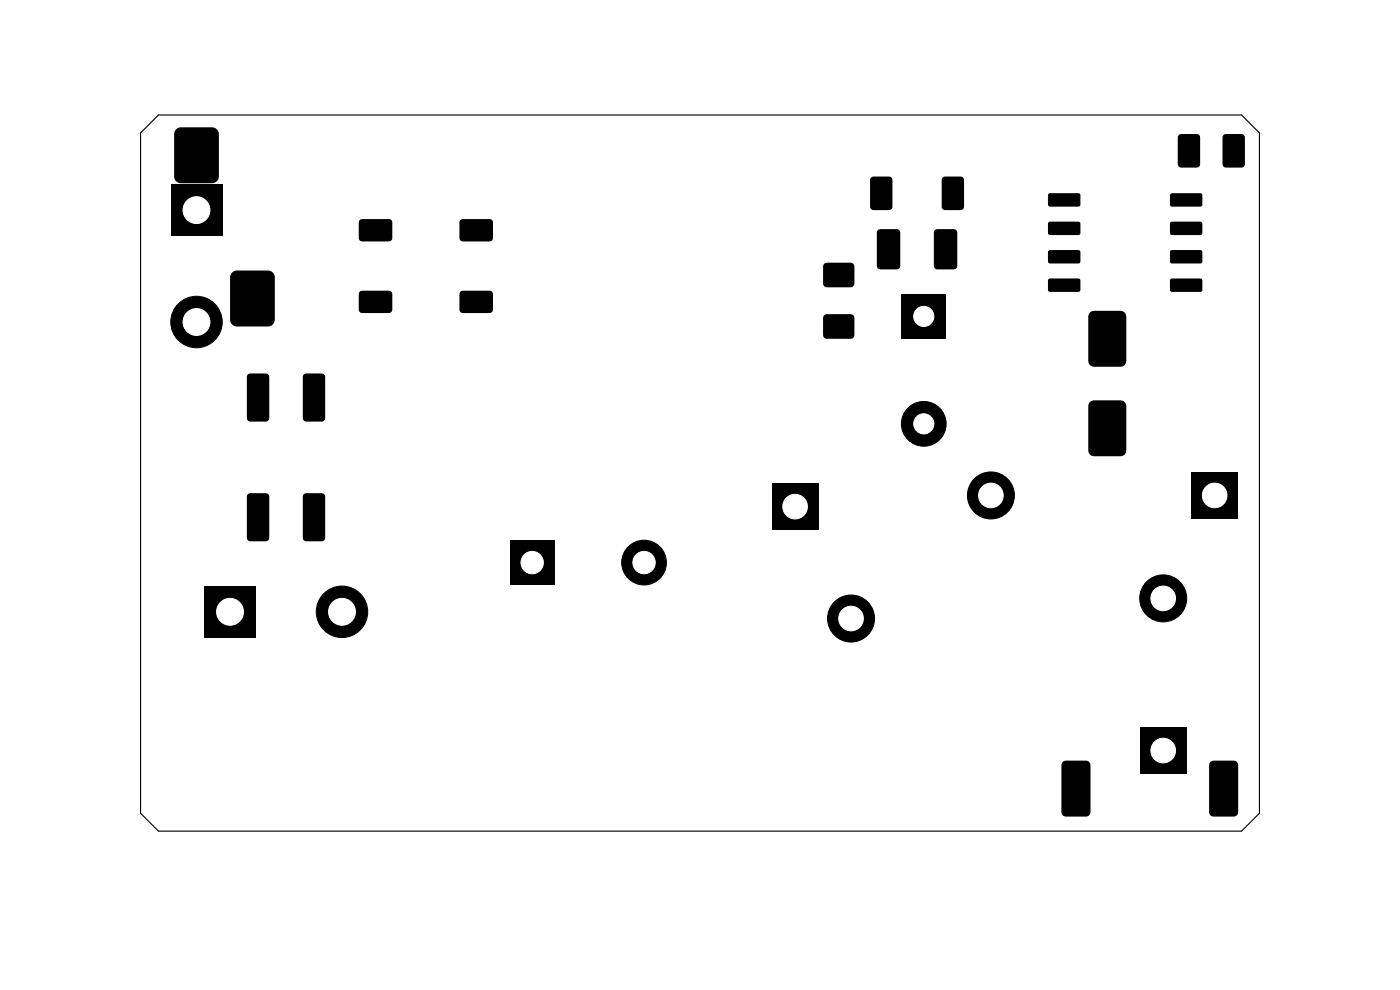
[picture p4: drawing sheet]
<svg xmlns="http://www.w3.org/2000/svg" width="297mm" height="210mm" viewBox="0 0 297 210" stroke-linecap="round" stroke-linejoin="round" font-family="sans-serif">
<g fill="#000">
<path d="M37.2 27.6l.4-.3 .8-.3h6.6a1.42 1.42 0 0 1 1.4 1.4v9a1.42 1.42 0 0 1-1.4 1.5h-6.6a1.42 1.42 0 0 1-1.5-1.5v-9zM184.8 37.7l.5-.3h3.3a.71 .71 0 0 1 .7 .8v5.7a.71 .71 0 0 1-.7 .7h-3.3a.71 .71 0 0 1-.7-.7v-5.7zM200 37.7l.5-.3h3.3a.71 .71 0 0 1 .7 .8v5.7a.71 .71 0 0 1-.7 .7h-3.3a.71 .71 0 0 1-.7-.7v-5.7zM250.1 28.6l.5-.2h3.3a.71 .71 0 0 1 .7 .7v5.7a.71 .71 0 0 1-.7 .8h-3.3a.71 .71 0 0 1-.7-.8v-5.7zM259.6 28.6l.5-.2h3.3a.71 .71 0 0 1 .7 .7v5.7a.71 .71 0 0 1-.7 .8h-3.3a.71 .71 0 0 1-.7-.8v-5.7zM36.2 39.1h10.9v10.9h-10.9zM49.1 58l.3-.4 .8-.2h6.7a1.42 1.42 0 0 1 1.4 1.4v9a1.42 1.42 0 0 1-1.4 1.5h-6.7a1.42 1.42 0 0 1-1.4-1.5v-9zM76.3 46.7l.5-.2h5.7a.71 .71 0 0 1 .7 .7v3.3a.71 .71 0 0 1-.7 .7h-5.7a.71 .71 0 0 1-.7-.7v-3.3zM97.7 46.7l.5-.2h5.7a.71 .71 0 0 1 .7 .7v3.3a.71 .71 0 0 1-.7 .7h-5.7a.71 .71 0 0 1-.7-.7v-3.3zM186.2 48.8l.6-.2h3.4a.75 .75 0 0 1 .8 .8v7a.75 .75 0 0 1-.8 .8h-3.4a.75 .75 0 0 1-.8-.8v-7zM198.3 48.8l.6-.2h3.4a.75 .75 0 0 1 .8 .8v7a.75 .75 0 0 1-.8 .8h-3.4a.75 .75 0 0 1-.8-.8v-7zM222.4 53.2l.3-.2 6.2 .1 .3 .4v2.1l-.4 .3h-6.2l-.3-.4v-2z"/>
<path d="M222.4 47.1l.3-.1h6.2l.3 .4v2.2l-.4 .3-6.2-.1-.3-.4v-2zM222.4 41.1l.3-.1h6.2l.3 .4v2.2l-.4 .2h-6.2l-.3-.4v-2zM248.3 41.1l.3-.1h6.2l.3 .4-.1 2.2-.3 .2h-6.2l-.3-.4v-2zM248.3 47.1l.3-.1h6.2l.3 .4-.1 2.2-.3 .3-6.2-.1-.3-.4v-2zM248.3 53.2l.3-.2 6.2 .1 .3 .4-.1 2.1-.3 .3h-6.2l-.3-.4v-2zM76.3 61.9l.5-.2h5.7a.71 .71 0 0 1 .7 .7v3.3a.71 .71 0 0 1-.7 .7h-5.7a.71 .71 0 0 1-.7-.7v-3.3zM97.7 61.9l.5-.2h5.7a.71 .71 0 0 1 .7 .7v3.3a.71 .71 0 0 1-.7 .7h-5.7a.71 .71 0 0 1-.7-.7v-3.3zM174.8 66.9l.6-.3h5.1a.78 .78 0 0 1 .8 .8v3.7a.78 .78 0 0 1-.8 .8h-5.1a.78 .78 0 0 1-.8-.8v-3.7zM174.8 56l.6-.3h5.1a.78 .78 0 0 1 .8 .8v3.7a.78 .78 0 0 1-.8 .7h-5.1a.78 .78 0 0 1-.8-.7v-3.7zM191.2 62.4h9.5v9.5h-9.5zM222.4 59.2l.3-.1h6.2l.3 .4v2.2l-.4 .2h-6.2l-.3-.4v-2zM231.2 66.3l.9-.4h5.6a1.21 1.21 0 0 1 1.2 1.2v9.5a1.21 1.21 0 0 1-1.2 1.2h-5.6a1.21 1.21 0 0 1-1.2-1.2v-9.5z"/>
<path d="M248.3 59.2l.3-.1h6.2l.3 .4-.1 2.2-.3 .2h-6.2l-.3-.4v-2zM52.6 79.4l.5-.2h3.3a.71 .71 0 0 1 .7 .7v8.8a.71 .71 0 0 1-.7 .7h-3.3a.71 .71 0 0 1-.7-.7v-8.8zM64.4 79.4l.5-.2h3.4a.71 .71 0 0 1 .7 .7v8.8a.71 .71 0 0 1-.7 .7h-3.4a.71 .71 0 0 1-.7-.7v-8.8zM231.2 85.3l.9-.4h5.6a1.21 1.21 0 0 1 1.2 1.2v9.5a1.21 1.21 0 0 1-1.2 1.2h-5.6a1.21 1.21 0 0 1-1.2-1.2v-9.5zM52.6 104.8l.5-.2h3.3a.71 .71 0 0 1 .7 .7v8.8a.71 .71 0 0 1-.7 .7h-3.3a.71 .71 0 0 1-.7-.7v-8.8zM64.4 104.8l.5-.2h3.4a.71 .71 0 0 1 .7 .7v8.8a.71 .71 0 0 1-.7 .7h-3.4a.71 .71 0 0 1-.7-.7v-8.8zM163.7 102.5h10v10h-10zM252.7 100.1h10v10h-10zM43.3 124.3h11v10.9h-11zM108.1 114.6h9.5v9.5h-9.5zM241.8 154.2h10v10h-10zM225.4 161.6l.7-.2h4.3a.93 .93 0 0 1 .9 .9v10a.93 .93 0 0 1-.9 .9h-4.3a.93 .93 0 0 1-.9-.9v-10z"/>
<path d="M256.8 161.6l.6-.2h4.3a.93 .93 0 0 1 1 .9v10a.93 .93 0 0 1-1 .9h-4.3a.93 .93 0 0 1-.9-.9v-10z"/>
</g>
<g fill="#000" stroke="#000" stroke-width=".21">
<circle cx="41.7" cy="68.3" r="5.5"/>
<circle cx="196" cy="89.9" r="4.7"/>
<circle cx="136.6" cy="119.3" r="4.7"/>
<circle cx="210.2" cy="105.1" r="5"/>
<circle cx="72.6" cy="129.8" r="5.5"/>
<circle cx="180.5" cy="131.2" r="5"/>
<circle cx="246.8" cy="126.9" r="5"/>
</g>
<path d="M29.8 28.2l3.8-3.8h229.8l3.8 3.8v144.3l-3.8 3.8h-229.8l-3.8-3.8z" fill="none" stroke="#000" stroke-width=".24"/>
<g fill="#fff" stroke="#fff" stroke-width=".21">
<circle cx="48.8" cy="129.8" r="2.85"/>
<circle cx="72.6" cy="129.8" r="2.85"/>
<circle cx="112.9" cy="119.3" r="2.37"/>
<circle cx="136.6" cy="119.3" r="2.37"/>
<circle cx="257.7" cy="105.1" r="2.61"/>
<circle cx="210.2" cy="105.1" r="2.61"/>
<circle cx="168.7" cy="107.5" r="2.61"/>
<circle cx="180.5" cy="131.2" r="2.61"/>
<circle cx="196" cy="67.1" r="2.14"/>
<circle cx="196" cy="89.9" r="2.14"/>
<circle cx="246.8" cy="159.2" r="2.61"/>
<circle cx="246.8" cy="126.9" r="2.61"/>
<circle cx="41.7" cy="44.6" r="2.85"/>
<circle cx="41.7" cy="68.3" r="2.85"/>
</g>
</svg>
